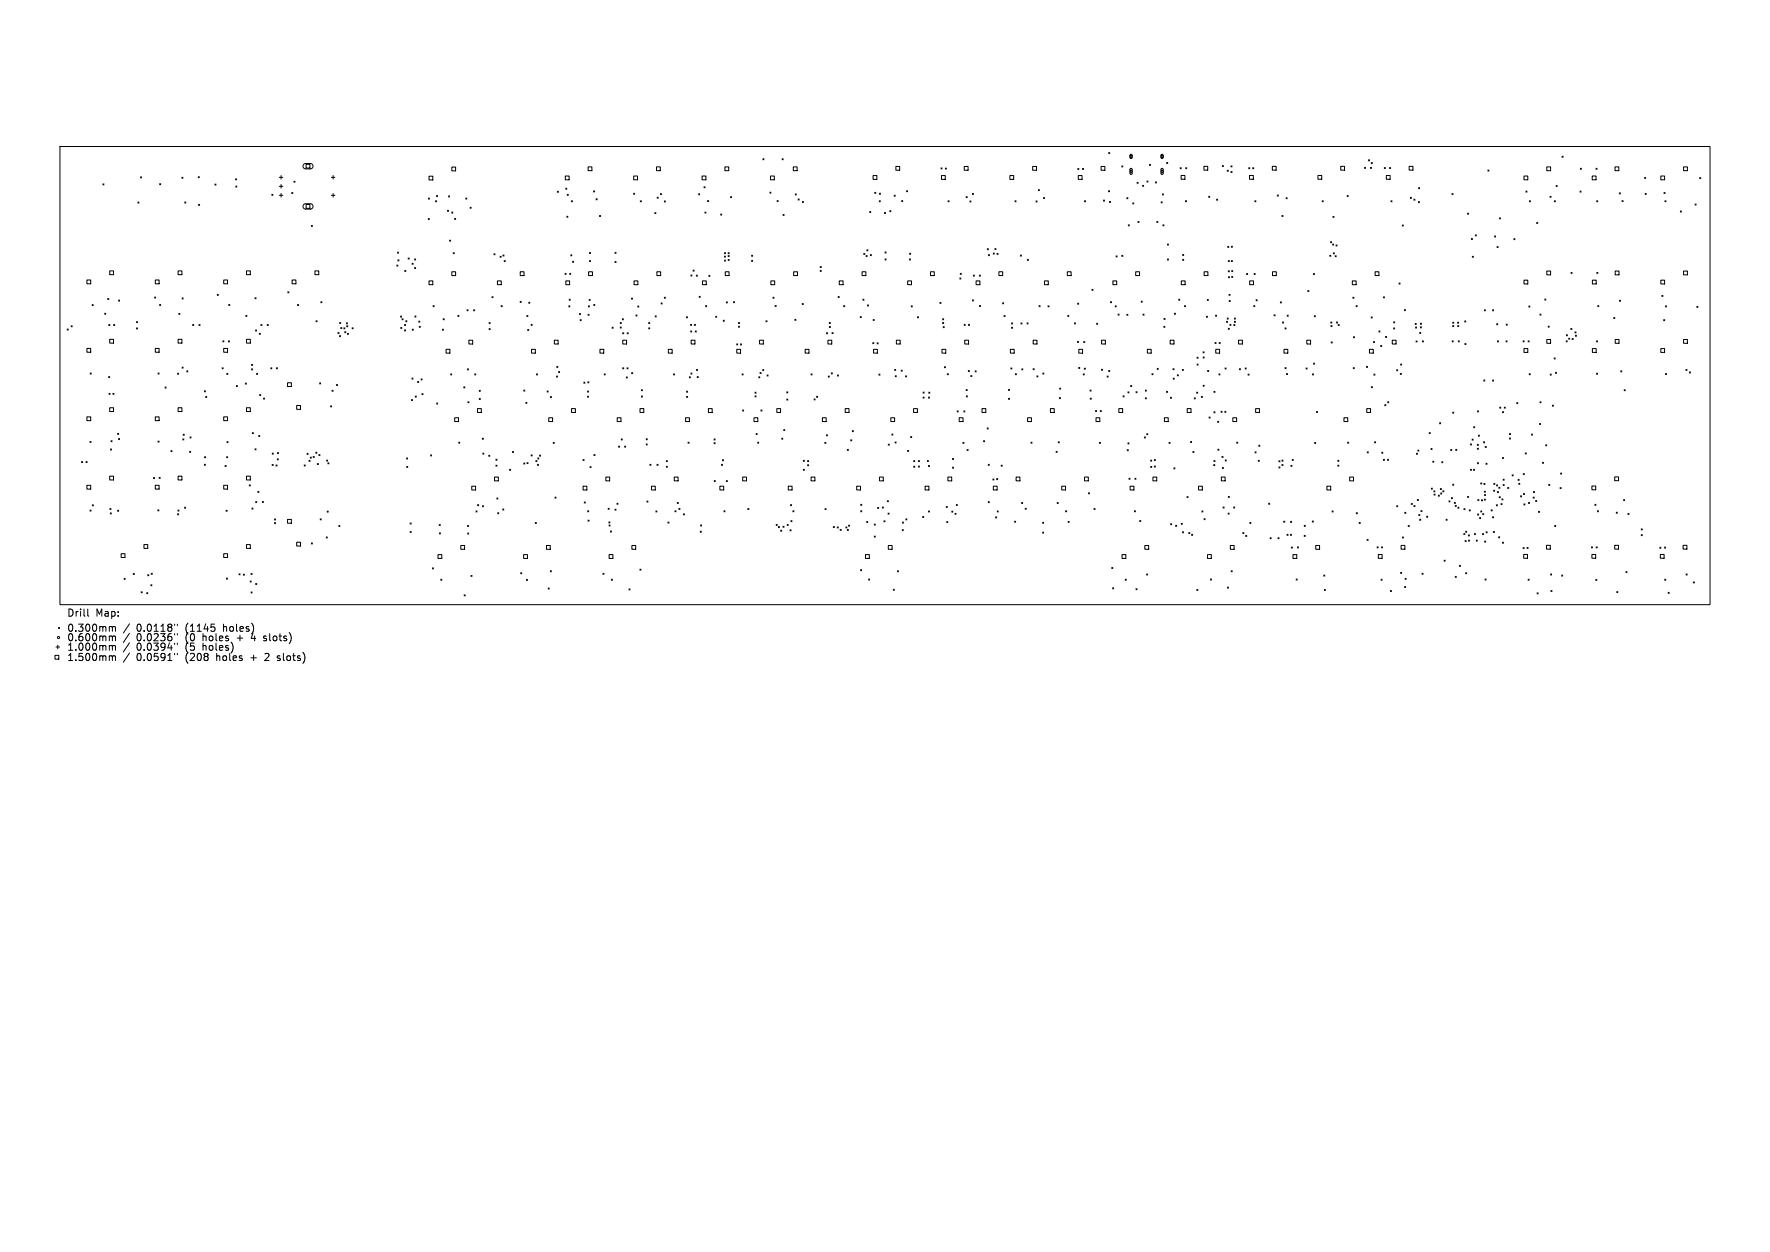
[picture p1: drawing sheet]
<svg xmlns="http://www.w3.org/2000/svg" width="297mm" height="210mm" viewBox="0 0 297 210" stroke-linecap="round" stroke-linejoin="round" font-family="sans-serif">
<defs><g id="words">
<g font-size="1.7">
<text x="11.2" y="103.6">Drill</text>
<text x="11.2" y="106.1">0.300mm</text>
<text x="11.2" y="107.7">0.600mm</text>
<text x="16" y="103.6">Map:</text>
<text x="22.9" y="106.1">0.0118&quot;</text>
<text x="22.9" y="107.7">0.0236&quot;</text>
<text x="31.2" y="106.1">(1145</text>
<text x="31.2" y="107.7">(0</text>
<text x="34.2" y="107.7">holes</text>
<text x="37.6" y="106.1">holes)</text>
<text x="40" y="107.7">+</text>
<text x="42.6" y="107.7">4</text>
<text x="44.8" y="107.7">slots)</text>
<text x="11.2" y="109.3">1.000mm</text>
<text x="11.2" y="111">1.500mm</text>
<text x="22.9" y="109.3">0.0394&quot;</text>
<text x="22.9" y="111">0.0591&quot;</text>
<text x="31.2" y="109.3">(5</text>
<text x="31.2" y="111">(208</text>
<text x="34.2" y="109.3">holes)</text>
<text x="36.5" y="111">holes</text>
<text x="42.3" y="111">+</text>
<text x="44.9" y="111">2</text>
<text x="47.1" y="111">slots)</text>
</g>
</g></defs>
<g fill="none" stroke="#000" stroke-width=".17">
<path d="M10.1 24.6h276.8v76.8h-276.8zM17.3 30.8l.1 .2M17.4 30.8l-.1 .2M23.1 33.9l.2 .2M23.3 33.9l-.2 .2M23.6 29.7l.1 .1M23.7 29.7l-.1 .1M26.8 30.8l.2 .2M27 30.8l-.2 .2M30.5 29.7l.2 .2M30.7 29.7l-.2 .2M31 33.9l.2 .2"/>
<path d="M31.2 33.9l-.2 .2M33.3 29.6l.1 .2M33.3 34.3l.2 .2M33.4 29.6l-.1 .2M33.5 34.3l-.2 .2M36.1 30.9l.1 .2M36.2 30.9l-.1 .2M39.5 30l.2 .2M39.6 31.2l.1 .2M39.7 30l-.2 .2M39.7 31.2l-.1 .2M45.6 32.6l.2 .2"/>
<path d="M45.8 32.6l-.2 .2M46.9 29.7h.6M46.9 31.3h.6M46.9 32.8h.6M47.2 29.4v.6M47.2 31v.6M47.2 32.5v.6M49 32.3l.1 .2M49.1 32.3l-.1 .2M49.3 30.4l.2 .2M49.5 30.4l-.2 .2M51 27.6l.3-.2h.9l.3 .3v.3l-.3 .3h-1l-.3-.3z"/>
<path d="M51 34.3l.3-.1h.9l.3 .2v.3l-.3 .4h-1l-.3-.4zM51.4 27.6h.6v.6h-.6zM51.4 34.3h.6v.6h-.6zM52.2 37.8l.2 .2M52.4 37.8l-.2 .2M55.6 29.7h.6M55.6 32.8h.6M55.9 29.4v.6M55.9 32.5v.6M71.9 36.7l.1 .1M71.9 33.2l.2 .2M72 29.6h.6v.6h-.6z"/>
<path d="M72 36.7l-.1 .1M72.1 33.2l-.2 .2M73.1 33.7l.2 .2M73.2 32.8l.2 .2M73.3 33.7l-.2 .2M73.4 32.8l-.2 .2M75.1 35.3l.2 .2M75.3 35.3l-.2 .2M75.3 32.9l.1 .1M75.4 32.9l-.1 .1M75.8 35.6l.2 .2M75.8 28h.7v.7h-.7z"/>
<path d="M76 35.6l-.2 .2M76.3 36.6l.2 .2M76.5 36.6l-.2 .2M78.2 33.2l.1 .2M78.3 33.2l-.1 .2M78.9 34.8l.2 .1M79.1 34.8l-.2 .1M93.5 32.1l.2 .2M93.7 32.1l-.2 .2M94.9 29.5h.6v.7h-.6zM94.9 31.6l.2 .1M95.1 31.6l-.2 .1"/>
<path d="M95.1 36.3l.2 .1M95.2 32.6l.2 .2M95.3 36.3l-.2 .1M95.4 32.6l-.2 .2M95.9 33.7l.1 .2M96 33.7l-.1 .2M98.7 28h.6v.6h-.6zM99.6 32l.2 .2M99.8 32l-.2 .2M100 33.3l.2 .2M100.2 33.3l-.2 .2M100.6 36.1l.2 .2"/>
<path d="M100.8 36.1l-.2 .2M106.3 32.4l.2 .2M106.3 29.5h.7v.7h-.7zM106.5 32.4l-.2 .2M107.4 33.7l.2 .2M107.6 33.7l-.2 .2M109.9 35.7l.2 .1M110.1 35.7l-.2 .1M110.2 28h.6v.6h-.6zM110.3 33.1l.1 .2M110.4 33.1l-.1 .2M110.8 32.5l.2 .1"/>
<path d="M111 32.5l-.2 .1M111.5 33.7l.2 .2M111.7 33.7l-.2 .2M117.2 32.5l.2 .2M117.4 32.5l-.2 .2M117.8 29.5h.7v.7h-.7zM118.1 31.3l.2 .2M118.3 35.6l.2 .2M118.3 31.3l-.2 .2M118.5 35.6l-.2 .2M118.7 33.6l.2 .2M118.9 33.6l-.2 .2"/>
<path d="M120.9 35.9l.2 .2M121.1 35.9l-.2 .2M121.6 28h.7v.6h-.7zM122.6 33l.2 .2M122.8 33l-.2 .2M128 26.6l.2 .2M128.2 26.6l-.2 .2M129.2 32.2l.2 .2M129.3 29.5h.6v.7h-.6zM129.4 32.2l-.2 .2M130.4 33.6l.2 .2M130.6 33.6l-.2 .2"/>
<path d="M131.2 26.6l.2 .2M131.4 36l.2 .1M131.4 26.6l-.2 .2M131.6 36l-.2 .1M133.1 28h.7v.6h-.7zM133.4 32.5l.2 .2M133.6 32.5l-.2 .2M133.9 33.4l.2 .2M134.1 33.4l-.2 .2M134.6 33.8l.2 .2M134.8 33.8l-.2 .2M145.9 35.5l.2 .2"/>
<path d="M146.1 35.5l-.2 .2M146.5 29.5h.6v.6h-.6zM146.8 32.3l.2 .1M147 32.3l-.2 .1M147.5 33.7l.2 .2M147.6 32.4l.1 .2M147.7 33.7l-.2 .2M147.7 32.4l-.1 .2M148.4 35.6l.2 .2M148.6 35.6l-.2 .2M149.3 35.3l.2 .2M149.5 35.3l-.2 .2"/>
<path d="M150 32.7l.2 .2M150.2 32.7l-.2 .2M150.3 27.9h.7v.7h-.7zM151.3 33.6l.2 .2M151.5 33.6l-.2 .2M152.1 32l.2 .2M152.3 32l-.2 .2M157.9 28.2l.2 .1M158 29.5h.6v.6h-.6zM158.1 28.2l-.2 .1M158.6 28.2l.2 .2M158.8 28.2l-.2 .2"/>
<path d="M159.1 33.7l.2 .2M159.3 33.7l-.2 .2M161.8 27.9h.6v.7h-.6zM162.1 33l.2 .2M162.3 33l-.2 .2M162.7 33.7l.2 .2M162.9 33.7l-.2 .2M163.2 32.4l.2 .2M163.4 32.4l-.2 .2M169.5 29.5h.6v.6h-.6zM170.3 33.7l.2 .2M170.5 33.7l-.2 .2"/>
<path d="M173.3 27.9h.6v.7h-.6zM173.8 33.7l.2 .2M174 33.7l-.2 .2M174.2 31.8l.2 .2M174.4 31.8l-.2 .2M175.1 33.1l.2 .2M175.3 33.1l-.2 .2M180.9 28.3l.1 .1M180.9 29.5h.7v.6h-.7zM181 28.3l-.1 .1M181.6 28.3l.2 .1M181.8 28.3l-.2 .1"/>
<path d="M182 33.7l.1 .2M182.1 33.7l-.1 .2M184.8 27.9h.6v.7h-.6zM185.2 33.6l.1 .1M185.3 33.6l-.1 .1M186 32l.2 .2M186 25.6l.2 .2M186.2 33.8l.1 .2M186.2 32l-.2 .2M186.2 25.6l-.2 .2M186.3 33.8l-.1 .2M188.2 27.8l.2 .2"/>
<path d="M188.4 27.8l-.2 .2M189.1 33.2l.2 .1M189.3 33.2l-.2 .1M189.3 37.7l.2 .2M189.5 37.7l-.2 .2M189.7 25.9h.1l.2 .1v.5l-.2 .1-.2-.1zM189.7 28.3l.2-.1 .1 .2v.7l-.2 .2-.2-.2zM190.1 34l.2 .2M190.3 34l-.2 .2M190.8 30.6l.2 .2M190.9 37.1l.2 .2M191 30.6l-.2 .2"/>
<path d="M191.1 37.1l-.2 .2M191.7 31.1l.2 .2M191.9 31.1l-.2 .2M192.5 30.4l.1 .1M192.6 30.4l-.1 .1M192.9 27.6l.2 .1M193.1 27.6l-.2 .1M193.9 30.5l.1 .2M194 30.5l-.1 .2M194.1 37.1l.2 .2M194.3 37.1l-.2 .2M194.8 33.9l.2 .1"/>
<path d="M194.9 25.9h.1l.2 .1v.4l-.2 .2-.2-.1zM194.9 28.3l.2-.1 .1 .2v.7l-.2 .2-.2-.2zM195 33.9l-.2 .1M195 32.5l.2 .2M195.1 37.7l.2 .2M195.2 32.5l-.2 .2M195.3 37.7l-.2 .2M195.8 27.3l.1 .1M195.9 27.3l-.1 .1M198 28.1l.2 .2M198.2 29.4h.6v.7h-.6zM198.2 28.1l-.2 .2"/>
<path d="M198.9 33.7l.2 .1M199 28.1l.1 .2M199.1 33.7l-.2 .1M199.1 28.1l-.1 .2M202 27.9h.7v.6h-.7zM202.8 32.9l.2 .2M203 32.9l-.2 .2M204.1 33.4l.2 .2M204.3 33.4l-.2 .2M205.1 27.8l.2 .1M205.3 27.8l-.2 .1M205.9 28.6l.2 .1"/>
<path d="M206.1 28.6l-.2 .1M206.6 27.8l.1 .2M206.6 28.8l.1 .1M206.7 27.8l-.1 .2M206.7 28.8l-.1 .1M209.5 28.1l.2 .2M209.7 29.4h.6v.7h-.6zM209.7 28.1l-.2 .2M210.2 28.1l.2 .2M210.4 28.1l-.2 .2M210.6 33.7l.1 .2M210.7 33.7l-.1 .2"/>
<path d="M213.5 27.9h.6v.6h-.6zM214.3 32.7l.2 .2M214.5 32.7l-.2 .2M215.1 36.1l.2 .2M215.3 36.1l-.2 .2M215.8 33.2l.2 .1M216 33.2l-.2 .1M221.1 29.4h.7v.7h-.7zM221.9 33.7l.1 .2M222 33.7l-.1 .2M223.7 36.3l.1 .2M223.8 36.3l-.1 .2"/>
<path d="M225 27.9h.6v.6h-.6zM226 32.8l.2 .2M226.2 32.8l-.2 .2M229 28.1l.1 .2M229.1 28.1l-.1 .2M229.6 26.8l.2 .2M229.8 26.8l-.2 .2M230 28.1l.1 .2M230.1 27.3l.2 .1M230.1 28.1l-.1 .2M230.3 27.3l-.2 .1M232.3 28.1l.2 .2"/>
<path d="M232.5 28.1l-.2 .2M232.6 29.4h.7v.7h-.7zM233.2 28.1l.1 .2M233.3 28.1l-.1 .2M233.4 33.7l.2 .2M233.6 33.7l-.2 .2M235.3 37.7l.2 .2M235.5 37.7l-.2 .2M236.4 27.9h.7v.6h-.7zM236.6 33.1l.2 .2M236.8 33.1l-.2 .2M237.3 33.4l.1 .2"/>
<path d="M237.4 33.4l-.1 .2M238 33.8l.2 .2M238 31.5l.2 .2M238.2 33.8l-.2 .2M238.2 31.5l-.2 .2M243.6 32.5l.2 .1M243.8 32.5l-.2 .1M246.3 35.8l.1 .1M246.4 35.8l-.1 .1M247.6 39.4l.1 .2M247.7 39.4l-.1 .2M249.7 28.5l.1 .2"/>
<path d="M249.8 28.5l-.1 .2M250.8 39.6l.2 .2M251 39.6l-.2 .2M251.6 36.5l.2 .2M251.8 36.5l-.2 .2M255.7 29.5h.7v.7h-.7zM256 32l.2 .2M256.2 32l-.2 .2M256.6 33.7l.2 .2M256.8 33.7l-.2 .2M257.9 37.3l.1 .2M258 37.3l-.1 .2"/>
<path d="M259.5 28h.7v.6h-.7zM260.1 32.9l.2 .2M260.3 32.9l-.2 .2M260.8 33.7l.2 .2M261 33.7l-.2 .2M261.1 31.1l.2 .2M261.3 31.1l-.2 .2M262.1 26.2l.2 .2M262.3 26.2l-.2 .2M265.1 32l.2 .2M265.2 28.2l.2 .2M265.3 32l-.2 .2"/>
<path d="M265.4 28.2l-.2 .2M267.2 29.5h.6v.7h-.6zM267.8 28.2l.2 .2M267.9 33.7l.2 .2M268 28.2l-.2 .2M268.1 33.7l-.2 .2M271 28h.6v.6h-.6zM271.7 32.3l.2 .2M271.9 32.3l-.2 .2M272.2 33.6l.1 .2M272.3 33.6l-.1 .2M276 29.8l.1 .1"/>
<path d="M276.1 32.4l.1 .2M276.1 29.8l-.1 .1M276.2 32.4l-.1 .2M278.7 29.5h.6v.7h-.6zM279.2 32.3l.2 .2M279.4 33.7l.1 .2M279.4 32.3l-.2 .2M279.5 33.7l-.1 .2M282 35.4l.1 .2M282.1 35.4l-.1 .2M282.5 28h.6v.6h-.6zM284.4 34.2l.2 .2"/>
<path d="M284.6 34.2l-.2 .2M285.2 29.8l.2 .2M285.4 29.8l-.2 .2M11.3 55.2l.2 .2M11.5 55.2l-.2 .2M11.9 54.6l.2 .2M12.1 54.6l-.2 .2M14.6 47h.6v.6h-.6zM14.6 58.4h.6v.7h-.6zM15.5 51.1l.1 .2M15.6 51.1l-.1 .2M17.6 52.5l.1 .2"/>
<path d="M17.7 52.5l-.1 .2M18.1 50.1l.2 .1M18.3 50.1l-.2 .1M18.3 54.4l.1 .2M18.4 45.4h.6v.7h-.6zM18.4 56.9h.6v.7h-.6zM18.4 54.4l-.1 .2M19.1 54.4l.2 .2M19.3 54.4l-.2 .2M19.9 50.3l.2 .2M20.1 50.3l-.2 .2M22.9 53.9l.2 .2"/>
<path d="M22.9 55l.2 .2M23.1 53.9l-.2 .2M23.1 55l-.2 .2M25.9 49.8l.2 .2M26.1 47h.6v.6h-.6zM26.1 58.4h.6v.7h-.6zM26.1 49.8l-.2 .2M26.8 51.1l.2 .1M27 51.1l-.2 .1M29.9 45.4h.6v.7h-.6zM29.9 56.9h.6v.7h-.6zM30 52.6l.2 .1"/>
<path d="M30.2 52.6l-.2 .1M30.6 50l.1 .2M30.7 50l-.1 .2M32.3 54.4l.2 .2M32.5 54.4l-.2 .2M33.4 54.4l.2 .2M33.6 54.4l-.2 .2M36.5 49.4l.1 .2M36.6 49.4l-.1 .2M37.4 57.2l.2 .2M37.5 47h.7v.6h-.7zM37.5 58.4h.7v.7h-.7z"/>
<path d="M37.6 57.2l-.2 .2M38.3 57.2l.2 .2M38.4 51.1l.2 .1M38.5 57.2l-.2 .2M38.6 51.1l-.2 .1M41.2 52.9l.2 .2M41.4 45.4h.6v.7h-.6zM41.4 56.9h.6v.7h-.6zM41.4 52.9l-.2 .2M42.8 49.9l.2 .2M42.9 55.4l.2 .1M43 49.9l-.2 .2"/>
<path d="M43.1 55.4l-.2 .1M43.5 55.9l.2 .2M43.7 55.9l-.2 .2M43.8 54.4l.2 .2M44 54.4l-.2 .2M44.8 54.4l.2 .2M45 54.4l-.2 .2M48.3 48.9l.2 .2M48.5 48.9l-.2 .2M49 47h.7v.6h-.7zM49.9 51.1l.2 .2M50.1 51.1l-.2 .2"/>
<path d="M52.8 45.4h.7v.7h-.7zM53 53.8l.2 .2M53.2 53.8l-.2 .2M53.8 50.6l.2 .2M54 50.6l-.2 .2M56.7 55.8l.2 .2M56.9 55.8l-.2 .2M57 56.3l.2 .2M57 54.1l.2 .2M57.2 56.3l-.2 .2M57.2 54.1l-.2 .2M57.2 54.9l.2 .2"/>
<path d="M57.4 54.9l-.2 .2M57.7 55l.2 .2M57.8 55.6l.2 .2M57.9 55l-.2 .2M58 55.6l-.2 .2M58.1 54.2l.2 .1M58.2 54.6l.2 .2M58.3 55.9l.2 .2M58.3 54.2l-.2 .1M58.4 54.6l-.2 .2M58.5 55.9l-.2 .2M59.1 55l.2 .2"/>
<path d="M59.3 55l-.2 .2M66.6 44.5l.2 .1M66.7 42.3l.2 .2M66.8 44.5l-.2 .1M66.8 43.6l.1 .2M66.9 42.3l-.2 .2M66.9 43.6l-.1 .2M67.2 53l.2 .2M67.2 54.9l.2 .2M67.4 53l-.2 .2M67.4 54.9l-.2 .2M67.5 53.5l.1 .1"/>
<path d="M67.6 53.5l-.1 .1M67.9 54.4l.2 .2M67.9 55.3l.2 .2M67.9 45.4l.2 .1M68.1 54.4l-.2 .2M68.1 55.3l-.2 .2M68.1 53.8l.2 .2M68.1 45.4l-.2 .1M68.3 53.8l-.2 .2M68.5 43.3l.2 .2M68.7 43.3l-.2 .2M69.1 44.2l.2 .1"/>
<path d="M69.2 55.2l.2 .2M69.3 44.2l-.2 .1M69.4 55.2l-.2 .2M69.6 43.4l.1 .2M69.6 44.9l.1 .2M69.6 53l.2 .2M69.7 43.4l-.1 .2M69.7 44.9l-.1 .2M69.8 53l-.2 .2M70.3 53.9l.1 .1M70.3 54.7l.2 .2M70.4 53.9l-.1 .1"/>
<path d="M70.5 54.7l-.2 .2M72 47.1h.6v.7h-.6zM72.7 51.3l.2 .1M72.9 51.3l-.2 .1M74.2 55.2l.2 .2M74.4 53.5l.1 .1M74.4 55.2l-.2 .2M74.5 53.5l-.1 .1M74.9 58.6h.6v.6h-.6zM75.4 40.3l.2 .2M75.6 40.3l-.2 .2M75.8 45.6h.7v.6h-.7z"/>
<path d="M76 42.4l.2 .2M76.2 42.4l-.2 .2M76.8 52.9l.2 .2M77 52.9l-.2 .2M78.4 52l.1 .1M78.5 52l-.1 .1M78.7 57.1h.6v.6h-.6zM79.5 52l.2 .1M79.7 52l-.2 .1M82.1 54.1l.1 .2M82.1 55.1l.1 .2M82.2 54.1l-.1 .2"/>
<path d="M82.2 55.1l-.1 .2M82.6 49.8l.1 .1M82.7 49.8l-.1 .1M82.9 42.6l.2 .1M83.1 42.6l-.2 .1M83.5 47.1h.6v.7h-.6zM83.9 43l.2 .2M84.1 51.3l.2 .1M84.1 43l-.2 .2M84.3 51.3l-.2 .1M84.4 42.8l.2 .2M84.6 42.8l-.2 .2"/>
<path d="M84.6 43.7l.2 .2M84.8 43.7l-.2 .2M87.3 50.5l.2 .2M87.3 45.6h.6v.6h-.6zM87.5 50.5l-.2 .2M88.4 52.9l.2 .2M88.5 55.3l.2 .2M88.6 52.9l-.2 .2M88.7 55.3l-.2 .2M88.7 50.7l.2 .2M88.9 50.7l-.2 .2M89.1 54.4l.2 .2"/>
<path d="M89.2 58.6h.6v.6h-.6zM89.3 54.4l-.2 .2M93 57.1h.7v.6h-.7zM94.8 45.8l.2 .2M94.9 47.1h.7v.7h-.7zM95 45.8l-.2 .2M95.4 51.3l.2 .2M95.5 50.2l.2 .2M95.6 45.8l.2 .2M95.6 51.3l-.2 .2M95.7 50.2l-.2 .2M95.8 45.8l-.2 .2"/>
<path d="M95.8 42.7l.2 .2M96 42.7l-.2 .2M96.1 43.8l.2 .2M96.3 43.8l-.2 .2M97.2 52.6l.2 .2M97.3 53.6l.2 .2M97.4 52.6l-.2 .2M97.5 53.6l-.2 .2M98.7 52.7l.1 .2M98.7 51.3l.2 .2M98.8 45.6h.6v.6h-.6zM98.8 52.7l-.1 .2"/>
<path d="M98.8 50.2l.2 .2M98.9 51.3l-.2 .2M98.9 42.4l.2 .1M98.9 43.7l.2 .2M99 50.2l-.2 .2M99.1 42.4l-.2 .1M99.1 43.7l-.2 .2M99.6 51.1l.2 .1M99.8 51.1l-.2 .1M100.7 58.6h.6v.6h-.6zM102.7 54.9l.2 .2M102.9 54.9l-.2 .2"/>
<path d="M103.2 42.3l.2 .2M103.2 43.9l.2 .1M103.4 42.3l-.2 .2M103.4 43.9l-.2 .1M104.1 54.1l.1 .2M104.1 54.9l.1 .1M104.2 54.1l-.1 .2M104.2 54.9l-.1 .1M104.4 53.5l.2 .1M104.5 55.8l.2 .2M104.5 57.1h.6v.6h-.6zM104.6 53.5l-.2 .1"/>
<path d="M104.7 55.8l-.2 .2M105.2 55.8l.2 .2M105.4 55.8l-.2 .2M106 50l.1 .2M106.1 50l-.1 .2M106.4 47.1h.6v.7h-.6zM106.7 52.8l.2 .2M106.9 52.8l-.2 .2M107 51.3l.2 .2M107.2 51.3l-.2 .2M108.9 55l.1 .2M108.9 54.1l.1 .2"/>
<path d="M109 54.1l-.1 .2M109 55l-.1 .2M109.9 53l.2 .2M110.1 53l-.2 .2M110.2 45.6h.7v.6h-.7zM110.9 50.8l.2 .2M111.1 50.8l-.2 .2M111.5 49.9l.2 .1M111.7 49.9l-.2 .1M112.1 58.6h.7v.6h-.7zM115.2 53.1l.2 .2M115.4 53.1l-.2 .2"/>
<path d="M115.9 54.4l.2 .2M115.9 55.5l.2 .2M115.9 46.1l.2 .2M116 57.1h.6v.6h-.6zM116.1 54.4l-.2 .2M116.1 55.5l-.2 .2M116.1 46.1l-.2 .2M116.3 45.3l.2 .2M116.5 45.3l-.2 .2M116.5 54.4l.2 .2M116.7 55.5l.1 .2M116.7 54.4l-.2 .2"/>
<path d="M116.8 55.5l-.1 .2M116.8 46.1l.2 .2M117 46.1l-.2 .2M117.3 49.7l.2 .2M117.5 49.7l-.2 .2M117.9 47.1h.6v.7h-.6zM118.4 51.3l.2 .1M118.6 51.3l-.2 .1M118.9 46.2l.2 .2M119.1 46.2l-.2 .2M120.1 53l.2 .2M120.3 53l-.2 .2"/>
<path d="M121.4 53.7l.1 .2M121.5 53.7l-.1 .2M121.6 42.4l.1 .2M121.6 43l.1 .1M121.6 43.6l.1 .2M121.7 45.6h.6v.6h-.6zM121.7 43.6l-.1 .2M121.7 42.4l-.1 .2M121.7 43l-.1 .1M121.9 50.6l.1 .2M122 50.6l-.1 .2M122.2 42.4l.2 .2"/>
<path d="M122.2 42.9l.2 .1M122.2 43.5l.2 .2M122.4 42.9l-.2 .1M122.4 42.4l-.2 .2M122.4 43.5l-.2 .2M123.1 50.6l.2 .2M123.3 50.6l-.2 .2M123.6 57.7l.2 .2M123.6 58.6h.7v.6h-.7zM123.8 57.7l-.2 .2M123.9 54.1l.2 .2M123.9 54.7l.2 .2"/>
<path d="M124.1 54.7l-.2 .2M124.1 54.1l-.2 .2M124.2 57.7l.2 .2M124.4 57.7l-.2 .2M126.1 42.8l.2 .2M126.1 43.7l.2 .1M126.3 42.8l-.2 .2M126.3 43.7l-.2 .1M127.5 57.1h.6v.6h-.6zM128.5 53.8l.2 .2M128.7 53.8l-.2 .2M129.3 47.1h.7v.7h-.7z"/>
<path d="M129.7 49.9l.2 .1M129.9 49.9l-.2 .1M130.1 51.2l.1 .2M130.2 51.2l-.1 .2M133.2 45.6h.6v.6h-.6zM133.4 53.6l.2 .1M133.6 53.6l-.2 .1M134.6 50.9l.2 .2M134.8 50.9l-.2 .2M135.1 58.6h.6v.6h-.6zM137.6 44.7l.2 .2M137.6 45.4l.2 .1"/>
<path d="M137.8 44.7l-.2 .2M137.8 45.4l-.2 .1M138.7 55.8l.2 .2M138.9 55.8l-.2 .2M138.9 57.1h.7v.6h-.7zM139.1 54.1l.2 .2M139.2 54.8l.1 .1M139.3 54.1l-.2 .2M139.3 54.8l-.1 .1M139.6 55.8l.2 .2M139.8 55.8l-.2 .2M140.6 49.7l.2 .2"/>
<path d="M140.8 49.7l-.2 .2M140.8 47.1h.7v.7h-.7zM141.6 51.3l.1 .1M141.7 51.3l-.1 .1M144.3 53.1l.2 .2M144.5 53.1l-.2 .2M144.7 45.6h.6v.6h-.6zM144.8 50.2l.2 .2M144.9 42.5l.2 .2M145 50.2l-.2 .2M145.1 42.5l-.2 .2M145.3 42.9l.2 .1"/>
<path d="M145.5 41.9l.1 .2M145.5 42.9l-.2 .1M145.5 51.1l.2 .2M145.6 41.9l-.1 .2M145.7 51.1l-.2 .2M146 42.7l.2 .2M146.2 42.7l-.2 .2M146.4 57.5l.2 .2M146.5 53.6l.2 .2M146.6 58.6h.6v.6h-.6zM146.6 57.5l-.2 .2M146.7 53.6l-.2 .2"/>
<path d="M147.2 57.5l.2 .2M147.4 57.5l-.2 .2M148.5 42.3l.2 .1M148.5 43.4l.2 .2M148.7 42.3l-.2 .1M148.7 43.4l-.2 .2M150.4 57.1h.6v.6h-.6zM152.3 47.1h.6v.7h-.6zM152.6 43.4l.2 .2M152.6 42.5l.2 .2M152.8 43.4l-.2 .2M152.8 42.5l-.2 .2"/>
<path d="M152.9 51.3l.2 .2M153.1 51.3l-.2 .2M154 53.1l.1 .2M154.1 53.1l-.1 .2M156.1 45.6h.7v.6h-.7zM157.7 50.7l.2 .2M157.9 50.7l-.2 .2M158.1 58.6h.6v.6h-.6zM158.2 53.5l.1 .1M158.2 54.1l.1 .2M158.3 54.8l.1 .2M158.3 53.5l-.1 .1"/>
<path d="M158.3 54.1l-.1 .2M158.4 54.8l-.1 .2M161.1 46.6l.1 .2M161.1 45.8l.2 .2M161.2 46.6l-.1 .2M161.3 45.8l-.2 .2M161.8 54.4l.2 .2M161.9 57.1h.6v.6h-.6zM162 54.4l-.2 .2M162.5 54.4l.2 .2M162.7 54.4l-.2 .2M163.2 50.3l.2 .2"/>
<path d="M163.3 46.1l.2 .2M163.4 50.3l-.2 .2M163.5 46.1l-.2 .2M163.8 47.1h.6v.7h-.6zM164.3 46.1l.2 .2M164.3 51.2l.2 .2M164.5 46.1l-.2 .2M164.5 51.2l-.2 .2M165.7 41.7l.1 .2M165.8 41.7l-.1 .2M165.9 42.7l.1 .2M166 42.7l-.1 .2"/>
<path d="M166.7 42.4l.1 .2M166.8 42.4l-.1 .2M166.9 41.7l.2 .2M167.1 41.7l-.2 .2M167.3 42.5l.2 .2M167.5 42.5l-.2 .2M167.6 45.6h.6v.6h-.6zM168.2 50.8l.2 .2M168.4 50.8l-.2 .2M168.5 52.9l.2 .2M168.7 52.9l-.2 .2M169.5 58.6h.7v.6h-.7z"/>
<path d="M169.7 54.2l.2 .1M169.7 54.9l.2 .2M169.9 54.9l-.2 .2M169.9 54.2l-.2 .1M171.2 42.8l.2 .2M171.3 54.2l.2 .1M171.4 42.8l-.2 .2M171.5 54.2l-.2 .1M172.3 54.2l.2 .1M172.4 43.5l.2 .2M172.5 54.2l-.2 .1M172.6 43.5l-.2 .2"/>
<path d="M173.4 57.1h.6v.6h-.6zM174.3 51.3l.2 .1M174.5 51.3l-.2 .1M175.3 47.1h.6v.7h-.6zM175.9 51.3l.1 .2M176 51.3l-.1 .2M179.1 45.6h.6v.6h-.6zM179.2 52.9l.1 .2M179.3 52.9l-.1 .2M180.3 54.2l.2 .1M180.5 54.2l-.2 .1M180.8 57.3l.2 .1"/>
<path d="M180.8 50.8l.2 .2M181 57.3l-.2 .1M181 50.8l-.2 .2M181 58.6h.7v.6h-.7zM181.8 57.3l.2 .2M182 57.3l-.2 .2M183.2 48.5l.2 .2M183.4 48.5l-.2 .2M184 54.2l.2 .2M184.2 54.2l-.2 .2M184.8 57.1h.7v.6h-.7zM186.3 50.6l.2 .2"/>
<path d="M186.5 50.6l-.2 .2M186.7 47.1h.7v.7h-.7zM187.1 51.3l.2 .2M187.3 42.9l.2 .2M187.3 51.3l-.2 .2M187.5 42.9l-.2 .2M187.6 52.7l.2 .2M187.8 52.7l-.2 .2M188.2 42.8l.2 .2M188.4 42.8l-.2 .2M189.1 52.7l.2 .2M189.3 52.7l-.2 .2"/>
<path d="M190.6 45.6h.6v.6h-.6zM191.5 50.5l.2 .2M191.7 50.5l-.2 .2M191.8 52.7l.2 .2M192 52.7l-.2 .2M192.5 58.6h.7v.6h-.7zM195.3 54.7l.2 .2M195.3 53.4l.2 .2M195.5 54.7l-.2 .2M195.5 53.4l-.2 .2M195.9 40.9l.2 .2M195.9 43.4l.2 .2"/>
<path d="M196.1 40.9l-.2 .2M196.1 43.4l-.2 .2M196.4 57.1h.6v.6h-.6zM197.1 52.5l.1 .2M197.2 52.5l-.1 .2M197.8 50.2l.2 .2M198 50.2l-.2 .2M198.2 47.1h.7v.7h-.7zM198.4 42.7l.2 .2M198.4 43.5l.2 .2M198.6 42.7l-.2 .2M198.6 43.5l-.2 .2"/>
<path d="M198.7 51.3l.2 .1M198.9 51.3l-.2 .1M200.9 59.9l.1 .2M201 59.9l-.1 .2M201.9 59l.1 .2M201.9 59.9l.2 .2M202 45.6h.7v.6h-.7zM202 59l-.1 .2M202.1 59.9l-.2 .2M202.4 53l.2 .2M202.6 50.2l.2 .2M202.6 53l-.2 .2"/>
<path d="M202.8 50.2l-.2 .2M203.9 57.4l.2 .2M204 52.9l.1 .1M204 58.6h.6v.6h-.6zM204.1 57.4l-.2 .2M204.1 52.9l-.1 .1M204.6 57.4l.1 .2M204.7 57.4l-.1 .2M205.8 53.9l.2 .2M205.9 53.3l.2 .2M206 53.9l-.2 .2M206 41.3l.2 .2"/>
<path d="M206.1 53.3l-.2 .2M206.1 43.7l.2 .2M206.1 45.4l.2 .2M206.1 55.1l.2 .1M206.1 46.4l.2 .2M206.2 41.3l-.2 .2M206.2 49.4l.2 .2M206.3 50.4l.1 .2M206.3 43.7l-.2 .2M206.3 45.4l-.2 .2M206.3 55.1l-.2 .1M206.3 46.4l-.2 .2"/>
<path d="M206.4 54.4l.2 .2M206.4 49.4l-.2 .2M206.4 50.4l-.1 .2M206.6 54.4l-.2 .2M206.6 41.3l.2 .2M206.6 43.7l.2 .2M206.7 46.4l.2 .1M206.7 45.4l.2 .2M206.8 41.3l-.2 .2M206.8 43.7l-.2 .2M206.9 45.4l-.2 .2M206.9 46.4l-.2 .1"/>
<path d="M207 54.4l.2 .2M207.1 53.3l.2 .2M207.1 53.9l.2 .2M207.2 54.4l-.2 .2M207.3 53.3l-.2 .2M207.3 53.9l-.2 .2M207.8 57.1h.7v.6h-.7zM209.2 45.9l.2 .2M209.4 45.9l-.2 .2M209.7 47.1h.6v.7h-.6zM210.4 51.3l.2 .1M210.4 45.9l.2 .2"/>
<path d="M210.6 51.3l-.2 .1M210.6 45.9l-.2 .2M210.8 50.3l.2 .2M211 50.3l-.2 .2M213.5 45.6h.7v.6h-.7zM213.8 52.8l.2 .2M214 52.8l-.2 .2M214.8 50.6l.2 .2M215 50.6l-.2 .2M215.2 54l.2 .2M215.4 54l-.2 .2M215.5 58.6h.6v.6h-.6z"/>
<path d="M215.6 55l.2 .2M215.8 55l-.2 .2M216 52.9l.2 .1M216.2 52.9l-.2 .1M219.3 57.1h.6v.6h-.6zM219.4 48.7l.2 .2M219.6 48.7l-.2 .2M220.4 45.9l.2 .2M220.5 53l.2 .1M220.6 45.9l-.2 .2M220.7 53l-.2 .1M223.1 42.8l.2 .2"/>
<path d="M223.3 40.5l.2 .2M223.3 54l.2 .2M223.3 42.8l-.2 .2M223.3 54.6l.2 .2M223.4 57.4l.1 .1M223.5 40.5l-.2 .2M223.5 54l-.2 .2M223.5 54.6l-.2 .2M223.5 57.4l-.1 .1M223.6 40.9l.2 .2M223.7 42.4l.2 .2M223.8 40.9l-.2 .2"/>
<path d="M223.9 42.4l-.2 .2M224 42.9l.2 .2M224.2 41.1l.2 .2M224.2 42.9l-.2 .2M224.3 54l.1 .2M224.4 41.1l-.2 .2M224.4 54l-.1 .2M224.5 54.4l.2 .2M224.7 54.4l-.2 .2M226.9 47.1h.7v.7h-.7zM227 49.9l.2 .1M227.1 56.5l.2 .2"/>
<path d="M227.2 49.9l-.2 .1M227.3 56.5l-.2 .2M227.6 51.3l.1 .1M227.7 51.3l-.1 .1M229.8 58.6h.6v.6h-.6zM230.1 53.2l.2 .1M230.3 53.2l-.2 .1M230.5 57.3l.2 .2M230.7 57.3l-.2 .2M230.7 45.6h.7v.6h-.7zM231.4 55.5l.2 .2M231.6 55.5l-.2 .2"/>
<path d="M231.7 58l.2 .1M231.9 58l-.2 .1M232.1 49.8l.2 .2M232.3 49.8l-.2 .2M232.5 56.4l.2 .2M232.7 56.4l-.2 .2M233.6 57.1h.7v.6h-.7zM233.8 54l.2 .2M233.8 55l.2 .2M234 54l-.2 .2M234 55l-.2 .2M234.8 47.5l.1 .2"/>
<path d="M234.9 47.5l-.1 .2M235.7 51.9l.1 .2M235.8 51.9l-.1 .2M237.5 54.3l.1 .1M237.5 54.9l.2 .1M237.6 57.2l.2 .2M237.6 54.3l-.1 .1M237.7 54.9l-.2 .1M237.8 57.2l-.2 .2M238.2 55.8l.2 .1M238.3 54.2l.2 .2M238.3 54.8l.2 .2"/>
<path d="M238.4 55.8l-.2 .1M238.5 54.2l-.2 .2M238.5 54.8l-.2 .2M238.7 57.2l.1 .2M238.8 57.2l-.1 .2M243.7 57.2l.1 .2M243.8 54.6l.1 .2M243.8 54l.1 .2M243.8 57.2l-.1 .2M243.9 54.6l-.1 .2M243.9 54l-.1 .2M244.6 54l.2 .2"/>
<path d="M244.6 54.6l.2 .2M244.7 57.2l.2 .2M244.8 54l-.2 .2M244.8 54.6l-.2 .2M244.9 57.2l-.2 .2M245.8 53.8l.2 .2M245.8 57.6l.2 .2M246 53.8l-.2 .2M246 57.6l-.2 .2M246.9 40l.2 .2M247 43l.2 .2M247.1 40l-.2 .2"/>
<path d="M247.2 43l-.2 .2M249.1 52l.1 .1M249.2 52l-.1 .1M250.4 52l.2 .1M250.6 52l-.2 .1M251.1 54.3l.2 .2M251.2 41.4l.2 .1M251.3 57.2l.1 .2M251.3 54.3l-.2 .2M251.4 41.4l-.2 .1M251.4 57.2l-.1 .2M252.7 57.2l.2 .2"/>
<path d="M252.7 54.4l.2 .2M252.9 57.2l-.2 .2M252.9 54.4l-.2 .2M254 40l.2 .2M254.2 40l-.2 .2M255.6 57.2l.2 .2M255.7 47h.7v.6h-.7zM255.7 58.5h.7v.6h-.7zM255.8 57.2l-.2 .2M256.4 57.2l.2 .2M256.5 51.3l.2 .2M256.6 57.2l-.2 .2"/>
<path d="M256.7 51.3l-.2 .2M258.4 52.7l.2 .2M258.6 52.7l-.2 .2M259.2 50.2l.2 .1M259.4 50.2l-.2 .1M259.5 45.5h.7v.6h-.7zM259.5 56.9h.7v.7h-.7zM259.8 54.7l.2 .2M260 54.7l-.2 .2M262.8 57.2l.2 .2M262.8 56.1l.2 .2M263 57.2l-.2 .2"/>
<path d="M263 56.1l-.2 .2M263.2 56.7l.2 .2M263.4 56.7l-.2 .2M263.6 55.1l.2 .2M263.6 45.7l.2 .2M263.8 55.1l-.2 .2M263.8 45.7l-.2 .2M263.8 56.8l.2 .2M264 56.8l-.2 .2M264.3 55.7l.2 .1M264.4 56.2l.1 .2M264.5 55.7l-.2 .1"/>
<path d="M264.5 56.2l-.1 .2M267.2 47h.6v.6h-.6zM267.2 58.5h.6v.6h-.6zM267.9 57.2l.2 .2M267.9 45.7l.2 .2M268.1 57.2l-.2 .2M268.1 51.3l.2 .1M268.1 45.7l-.2 .2M268.3 51.3l-.2 .1M270.8 53.3l.2 .1M271 53.3l-.2 .1M271 45.5h.7v.6h-.7z"/>
<path d="M271 56.9h.7v.7h-.7zM271.7 50.4l.2 .1M271.9 50.4l-.2 .1M278.7 47h.6v.6h-.6zM278.7 58.5h.6v.6h-.6zM278.9 49.6l.1 .1M279 49.6l-.1 .1M279.2 53.6l.1 .2M279.3 53.6l-.1 .2M279.5 51.3l.1 .2M279.6 51.3l-.1 .2M282.5 45.5h.6v.6h-.6z"/>
<path d="M282.5 56.9h.6v.7h-.6zM284.7 51.4l.2 .2M284.9 51.4l-.2 .2M13.7 77.4l.2 .2M13.9 77.4l-.2 .2M14.4 77.4l.2 .2M14.6 69.9h.6v.7h-.6zM14.6 77.4l-.2 .2M15.1 74l.2 .2M15.1 62.6l.2 .1M15.3 74l-.2 .2M15.3 62.6l-.2 .1"/>
<path d="M18.2 63.2l.2 .1M18.3 66l.2 .2M18.4 68.4h.6v.6h-.6zM18.4 79.9h.6v.6h-.6zM18.4 63.2l-.2 .1M18.5 66l-.2 .2M18.5 75.3l.2 .2M18.6 73.9l.2 .2M18.7 75.3l-.2 .2M18.8 73.9l-.2 .2M18.9 66l.2 .2M19.1 66l-.2 .2"/>
<path d="M19.7 72.7l.2 .2M19.9 73.6l.2 .1M19.9 72.7l-.2 .2M20.1 73.6l-.2 .1M26.1 69.9h.6v.7h-.6zM26.5 62.6l.2 .1M26.5 74l.2 .2M26.7 62.6l-.2 .1M26.7 74l-.2 .2M27.7 64.9l.2 .2M27.9 64.9l-.2 .2M28.7 75.6l.2 .2"/>
<path d="M28.9 75.6l-.2 .2M29.8 62.6l.2 .2M29.9 68.4h.6v.6h-.6zM29.9 79.9h.6v.6h-.6zM30 62.6l-.2 .2M30.6 61.6l.1 .2M30.7 73.6l.2 .2M30.7 61.6l-.1 .2M30.7 72.8l.2 .2M30.9 73.6l-.2 .2M30.9 72.8l-.2 .2M31.3 62.2l.2 .2"/>
<path d="M31.5 62.2l-.2 .2M31.8 75.7l.2 .2M31.9 73.3l.2 .2M32 75.7l-.2 .2M32.1 73.3l-.2 .2M34.3 65.5l.2 .2M34.3 77.9l.2 .2M34.3 76.6l.2 .2M34.5 65.5l-.2 .2M34.5 77.9l-.2 .2M34.5 76.6l-.2 .2M34.5 66.5l.2 .2"/>
<path d="M34.7 66.5l-.2 .2M37.3 61.7l.2 .2M37.5 61.7l-.2 .2M37.5 69.9h.7v.7h-.7zM37.8 78.1l.1 .2M37.9 78.1l-.1 .2M38 76.6l.2 .2M38.1 62.6l.1 .2M38.1 74.1l.2 .2M38.2 76.6l-.2 .2M38.2 62.6l-.1 .2M38.3 74.1l-.2 .2"/>
<path d="M39.7 64.7l.1 .2M39.8 64.7l-.1 .2M41.2 64.3l.1 .1M41.3 64.3l-.1 .1M41.4 68.4h.6v.6h-.6zM41.4 79.9h.6v.6h-.6zM42.2 61.1l.2 .2M42.2 61.9l.2 .2M42.3 72.6l.2 .1M42.4 61.1l-.2 .2M42.4 61.9l-.2 .2M42.5 72.6l-.2 .1"/>
<path d="M42.8 75.3l.2 .2M43 75.3l-.2 .2M43.1 62.6l.1 .2M43.2 62.6l-.1 .2M43.4 73l.2 .2M43.6 66.2l.1 .1M43.6 73l-.2 .2M43.7 66.2l-.1 .1M44.2 66.8l.2 .1M44.4 66.8l-.2 .1M45.4 61.7l.2 .2M45.6 61.7l-.2 .2"/>
<path d="M45.7 77.9l.1 .2M45.7 76l.2 .2M45.8 77.9l-.1 .2M45.9 76l-.2 .2M46.3 78l.2 .2M46.4 61.7l.1 .2M46.5 78l-.2 .2M46.5 77l.2 .1M46.5 61.7l-.1 .2M46.5 75.9l.2 .2M46.7 77l-.2 .1M46.7 75.9l-.2 .2"/>
<path d="M48.3 64.2h.6v.6h-.6zM49.8 68h.6v.7h-.6zM51 78l.2 .2M51.2 78l-.2 .2M51.5 76l.2 .2M51.7 76l-.2 .2M51.9 77.2l.1 .2M52 77.2l-.1 .2M52.1 76.7l.1 .2M52.2 76.7l-.1 .2M52.5 76.6l.2 .1M52.7 76.6l-.2 .1"/>
<path d="M53 75.9l.2 .1M53.2 75.9l-.2 .1M53.2 77.7l.2 .2M53.4 77.7l-.2 .2M53.5 76.2l.2 .2M53.6 64.2l.2 .2M53.7 76.2l-.2 .2M53.8 64.2l-.2 .2M54.8 77.2l.2 .1M55 77.2l-.2 .1M55 77.6l.2 .2M55.2 77.6l-.2 .2"/>
<path d="M55.5 68.1l.1 .2M55.6 68.1l-.1 .2M55.7 65.5l.2 .1M55.9 65.5l-.2 .1M56.5 64.5l.1 .2M56.6 64.5l-.1 .2M68.2 76.8l.2 .2M68.2 78.2l.2 .2M68.4 76.8l-.2 .2M68.4 78.2l-.2 .2M69.1 67l.1 .2M69.1 63.4l.2 .2"/>
<path d="M69.2 67l-.1 .2M69.3 63.4l-.2 .2M69.7 66.4l.2 .2M69.9 66.4l-.2 .2M70.1 64l.2 .2M70.3 64l-.2 .2M70.7 63.6l.1 .1M70.8 66l.2 .2M70.8 63.6l-.1 .1M71 66l-.2 .2M72.2 76.3l.2 .2M72.4 76.3l-.2 .2"/>
<path d="M73.3 67.6l.2 .2M73.5 67.6l-.2 .2M75.6 62.7l.2 .2M75.8 62.7l-.2 .2M76.3 70.1h.6v.6h-.6zM77 74.2l.2 .1M77.2 74.2l-.2 .1M77.8 64.9l.2 .2M78 64.9l-.2 .2M78.4 61.9l.2 .2M78.5 67.4l.2 .2M78.6 61.9l-.2 .2"/>
<path d="M78.7 67.4l-.2 .2M79.7 62.7l.1 .2M79.8 62.7l-.1 .2M80.1 68.5h.7v.7h-.7zM80.4 65.5l.2 .1M80.4 66.8l.2 .2M80.6 65.5l-.2 .1M80.6 66.8l-.2 .2M80.9 73.5l.2 .2M81 76l.2 .2M81.1 73.5l-.2 .2M81.2 76l-.2 .2"/>
<path d="M82 76.4l.2 .1M82.2 76.4l-.2 .1M83.2 77l.2 .2M83.2 78l.2 .2M83.4 77l-.2 .2M83.4 78l-.2 .2M85.5 78.7l.2 .2M85.7 78.7l-.2 .2M86 75.7l.2 .2M86.2 75.7l-.2 .2M87.9 65.4l.2 .2M87.9 77.7l.2 .1"/>
<path d="M88.1 65.4l-.2 .2M88.1 77.7l-.2 .1M88.2 67.5l.2 .2M88.4 67.5l-.2 .2M88.4 77.6l.2 .2M88.6 77.6l-.2 .2M89.1 76.3l.2 .2M89.3 76.3l-.2 .2M89.9 77.2l.2 .2M90 62.7l.2 .2M90.1 77.2l-.2 .2M90.2 77.9l.2 .2"/>
<path d="M90.2 62.7l-.2 .2M90.2 76.8l.2 .2M90.4 77.9l-.2 .2M90.4 76.8l-.2 .2M90.5 76.3l.2 .2M90.7 76.3l-.2 .2M91.8 65.6l.2 .2M92 65.6l-.2 .2M92.1 70.1h.6v.6h-.6zM92.3 66.5l.2 .2M92.5 66.5l-.2 .2M92.8 74.2l.2 .2"/>
<path d="M93 74.2l-.2 .2M93.4 63.1l.1 .2M93.4 61.5l.2 .1M93.5 63.1l-.1 .2M93.6 61.5l-.2 .1M93.7 62.3l.2 .2M93.9 62.3l-.2 .2M95.9 68.5h.6v.7h-.6zM97.8 77.1l.2 .2M98 64.1l.1 .2M98 77.1l-.2 .2M98.1 64.1l-.1 .2"/>
<path d="M98.6 65.6l.2 .2M98.6 66.5l.2 .1M98.6 64l.2 .2M98.8 65.6l-.2 .2M98.8 66.5l-.2 .1M98.8 64l-.2 .2M99 78.3l.2 .1M99.2 78.3l-.2 .1M99.7 76.2l.1 .2M99.8 76.2l-.1 .2M101.4 62.7l.2 .2M101.6 62.7l-.2 .2"/>
<path d="M103.6 70.1h.6v.6h-.6zM103.8 74.8l.2 .2M104 74.8l-.2 .2M104.2 73.6l.2 .2M104.4 73.6l-.2 .2M104.5 61.7l.2 .2M104.7 61.7l-.2 .2M104.8 74.8l.2 .2M105 74.8l-.2 .2M105.1 63.2l.2 .2M105.2 61.7l.2 .2M105.3 63.2l-.2 .2"/>
<path d="M105.4 61.7l-.2 .2M106 62.5l.2 .2M106.2 62.5l-.2 .2M107.4 68.5h.6v.7h-.6zM107.6 65.4l.2 .1M107.6 66.4l.2 .2M107.8 65.4l-.2 .1M107.8 66.4l-.2 .2M108.4 73.6l.2 .2M108.4 74.5l.2 .1M108.6 73.6l-.2 .2M108.6 74.5l-.2 .1"/>
<path d="M109 77.9l.2 .2M109.2 77.9l-.2 .2M110.2 77.9l.2 .2M110.4 77.9l-.2 .2M111.8 77.3l.2 .1M111.8 78.2l.2 .2M112 77.3l-.2 .1M112 78.2l-.2 .2M113 62.7l.2 .2M113.2 62.7l-.2 .2M115 70.1h.7v.6h-.7zM115.2 66.5l.2 .2"/>
<path d="M115.2 65.6l.2 .2M115.4 65.6l-.2 .2M115.4 66.5l-.2 .2M115.4 74.2l.2 .1M115.6 74.2l-.2 .1M115.7 63.2l.1 .2M115.8 63.2l-.1 .2M115.9 62.6l.2 .1M116.1 62.6l-.2 .1M116.9 62l.1 .1M117 63.2l.2 .1M117 62l-.1 .1"/>
<path d="M117.2 63.2l-.2 .1M118.9 68.5h.6v.7h-.6zM119.8 73.6l.2 .2M119.8 74.3l.2 .1M120 73.6l-.2 .2M120 74.3l-.2 .1M121.1 77.9l.1 .2M121.2 77.9l-.1 .2M121.2 77.1l.2 .2M121.4 77.1l-.2 .2M124.5 62.7l.2 .2M124.6 68.8l.2 .2"/>
<path d="M124.7 62.7l-.2 .2M124.8 68.8l-.2 .2M126.5 70.1h.7v.6h-.7zM126.7 65.8l.2 .2M126.7 66.4l.2 .2M126.9 65.8l-.2 .2M126.9 66.4l-.2 .2M126.9 72.7l.1 .2M127 72.7l-.1 .2M127.1 74.2l.2 .1M127.3 74.2l-.2 .1M127.3 63.2l.2 .2"/>
<path d="M127.5 63.2l-.2 .2M127.5 62.5l.2 .2M127.7 68.8l.2 .2M127.7 62.5l-.2 .2M127.9 68.8l-.2 .2M128 62l.2 .2M128.2 62l-.2 .2M128.7 62.9l.2 .2M128.9 62.9l-.2 .2M130.3 68.5h.7v.7h-.7zM131.2 73.5l.2 .2M131.4 73.5l-.2 .2"/>
<path d="M131.5 72.1l.2 .1M131.7 72.1l-.2 .1M132 66.9l.2 .2M132 65.7l.2 .2M132.2 65.7l-.2 .2M132.2 66.9l-.2 .2M134.8 77.2l.2 .2M134.8 78.7l.2 .2M135 77.2l-.2 .2M135 78.7l-.2 .2M135.5 77.3l.2 .1M135.5 78l.2 .1"/>
<path d="M135.7 77.3l-.2 .1M135.7 78l-.2 .1M136.1 62.7l.2 .2M136.3 62.7l-.2 .2M136.6 66.9l.2 .2M136.8 66.9l-.2 .2M137 66.5l.2 .2M137.2 66.5l-.2 .2M138 70.1h.6v.6h-.6zM138.4 74.2l.2 .2M138.6 74.2l-.2 .2M138.7 72.9l.2 .2"/>
<path d="M138.9 72.9l-.2 .2M139 63.1l.2 .2M139.2 63.1l-.2 .2M139.5 62.5l.2 .2M139.7 62.5l-.2 .2M140.5 62.9l.2 .2M140.7 62.9l-.2 .2M141.8 68.5h.7v.7h-.7zM142.2 75.4l.2 .2M142.4 75.4l-.2 .2M142.7 73.8l.2 .2M142.9 73.8l-.2 .2"/>
<path d="M143 72.2l.2 .2M143.2 72.2l-.2 .2M147.5 62.7l.2 .2M147.7 62.7l-.2 .2M149 74.5l.2 .2M149.2 74.5l-.2 .2M149.5 70.1h.6v.6h-.6zM149.6 72.8l.2 .2M149.8 72.8l-.2 .2M150.1 62l.2 .1M150.2 74.1l.2 .2M150.2 63l.2 .2"/>
<path d="M150.3 62l-.2 .1M150.4 74.1l-.2 .2M150.4 63l-.2 .2M151.2 62.1l.2 .2M151.4 62.1l-.2 .2M151.9 63l.2 .2M152.1 63l-.2 .2M152.3 75.6l.2 .1M152.5 75.6l-.2 .1M152.8 73.2l.2 .2M153 73.2l-.2 .2M153.3 68.5h.6v.7h-.6z"/>
<path d="M153.3 77.3l.2 .1M153.3 78.2l.2 .2M153.5 77.3l-.2 .1M153.5 78.2l-.2 .2M154.1 77.3l.2 .1M154.1 78.2l.2 .2M154.3 77.3l-.2 .1M154.3 78.2l-.2 .2M154.9 65.8l.2 .1M154.9 66.6l.2 .2M155.1 65.8l-.2 .1M155.1 66.6l-.2 .2"/>
<path d="M155.6 77.2l.2 .2M155.8 77.2l-.2 .2M155.8 66.6l.2 .2M155.8 78.1l.2 .2M155.8 65.8l.2 .2M156 66.6l-.2 .2M156 78.1l-.2 .2M156 65.8l-.2 .2M158.5 61.5l.2 .2M158.7 61.5l-.2 .2M159 62.7l.1 .2M159.1 62.7l-.1 .2"/>
<path d="M159.8 76.9l.2 .2M159.8 78.4l.2 .1M160 76.9l-.2 .2M160 78.4l-.2 .1M160.6 68.9l.2 .2M160.8 68.9l-.2 .2M161 70.1h.6v.6h-.6zM161.6 74.2l.2 .2M161.7 68.9l.2 .2M161.8 74.2l-.2 .2M161.9 68.9l-.2 .2M162.1 65.3l.2 .2"/>
<path d="M162.1 66.4l.2 .2M162.3 75.4l.1 .2M162.3 65.3l-.2 .2M162.3 66.4l-.2 .2M162.4 75.4l-.1 .2M162.5 62.1l.2 .2M162.7 62.1l-.2 .2M162.9 63l.2 .2M163.1 63l-.2 .2M163.6 62.2l.2 .2M163.8 62.2l-.2 .2M164.8 68.5h.6v.7h-.6z"/>
<path d="M165 73.9l.2 .2M165.2 73.9l-.2 .2M165.6 71.8l.2 .2M165.8 71.8l-.2 .2M165.8 77.9l.2 .2M166 77.9l-.2 .2M168 78l.2 .2M168.2 78l-.2 .2M169.2 65.3l.2 .2M169.2 66.8l.2 .2M169.4 65.3l-.2 .2M169.4 66.8l-.2 .2"/>
<path d="M169.6 61.7l.2 .2M169.8 61.7l-.2 .2M170.4 62.7l.2 .2M170.6 62.7l-.2 .2M171.5 61.9l.1 .2M171.6 61.9l-.1 .2M172.4 70.1h.7v.6h-.7zM173 74.2l.2 .1M173.2 74.2l-.2 .1M173.4 61.8l.1 .2M173.5 61.8l-.1 .2M174 63l.2 .2"/>
<path d="M174.2 63l-.2 .2M175 62.6l.2 .1M175.2 62.6l-.2 .1M176.3 68.5h.6v.7h-.6zM177.2 75.7l.2 .2M177.4 75.7l-.2 .2M177.6 74.1l.2 .2M177.8 74.1l-.2 .2M177.8 66.7l.1 .2M177.8 65.1l.2 .2M177.9 66.7l-.1 .2M178 65.1l-.2 .2"/>
<path d="M181 61.6l.2 .2M181.2 61.6l-.2 .2M181.8 62.7l.1 .2M181.9 62.7l-.1 .2M181.9 61.8l.2 .1M182.1 61.8l-.2 .1M182.9 65.4l.2 .2M182.9 66.8l.2 .2M183.1 65.4l-.2 .2M183.1 66.8l-.2 .2M183.8 68.9l.2 .1M183.9 70.1h.6v.6h-.6z"/>
<path d="M184 68.9l-.2 .1M184.5 74.2l.2 .2M184.6 68.9l.2 .1M184.7 74.2l-.2 .2M184.8 68.9l-.2 .1M184.8 61.9l.2 .2M185 61.9l-.2 .2M185.8 63.1l.1 .2M185.9 63.1l-.1 .2M186 62.1l.2 .2M186.2 62.1l-.2 .2M187.7 68.5h.7v.7h-.7z"/>
<path d="M188.4 66.4l.2 .2M188.6 66.4l-.2 .2M189.1 75.4l.2 .2M189.3 65.7l.1 .2M189.3 74.3l.1 .2M189.3 75.4l-.2 .2M189.4 65.7l-.1 .2M189.4 74.3l-.1 .2M189.7 64.7l.2 .1M189.9 64.7l-.2 .1M190.6 65.7l.2 .2M190.8 65.7l-.2 .2"/>
<path d="M192 73.3l.2 .2M192.2 65.4l.2 .2M192.2 66.7l.2 .2M192.2 73.3l-.2 .2M192.4 65.4l-.2 .2M192.4 66.7l-.2 .2M192.4 72.7l.2 .2M192.6 72.7l-.2 .2M193.1 77.2l.2 .2M193.1 78.2l.2 .2M193.3 77.2l-.2 .2M193.3 78.2l-.2 .2"/>
<path d="M193.3 62.7l.2 .2M193.5 62.7l-.2 .2M193.7 77.1l.2 .2M193.7 78.2l.2 .2M193.9 77.1l-.2 .2M193.9 78.2l-.2 .2M194.2 61.8l.2 .2M194.4 61.8l-.2 .2M195.4 70.1h.6v.6h-.6zM195.7 65.6l.2 .2M195.9 65.6l-.2 .2M196.2 74.2l.1 .2"/>
<path d="M196.3 74.2l-.1 .2M196.4 66.6l.2 .2M196.6 66.6l-.2 .2M196.8 61.8l.2 .2M196.9 63.4l.1 .2M197 78.5l.2 .2M197 61.8l-.2 .2M197 63.4l-.1 .2M197.2 78.5l-.2 .2M197.5 62.9l.2 .1M197.7 62.9l-.2 .1M198.4 62l.2 .1"/>
<path d="M198.6 62l-.2 .1M199.2 68.5h.7v.7h-.7zM199.8 74l.2 .2M200 74l-.2 .2M200.2 75.7l.1 .2M200.3 75.7l-.1 .2M200.4 66.7l.2 .2M200.6 66.7l-.2 .2M200.8 65.8l.2 .2M200.9 61.1l.1 .1M201 65.8l-.2 .2M201 61.1l-.1 .1"/>
<path d="M201.6 66.5l.2 .2M201.8 66.5l-.2 .2M201.9 64.6l.2 .2M202.1 64.6l-.2 .2M202.6 62.1l.2 .2M202.8 62.1l-.2 .2M202.9 69.9l.2 .2M203.1 69.9l-.2 .2M203.7 77.9l.1 .2M203.7 65.6l.2 .2M203.7 69.1l.2 .2M203.7 77.2l.2 .2"/>
<path d="M203.8 77.9l-.1 .2M203.9 65.6l-.2 .2M203.9 69.1l-.2 .2M203.9 77.2l-.2 .2M204.3 70.7l.2 .2M204.4 75.3l.1 .2M204.5 70.7l-.2 .2M204.5 75.3l-.1 .2M204.5 62.7l.2 .2M204.7 62.7l-.2 .2M204.9 69l.2 .2M205 76.6l.2 .1"/>
<path d="M205.1 69l-.2 .2M205.1 78.4l.2 .2M205.2 76.6l-.2 .1M205.3 78.4l-.2 .2M205.5 69l.2 .2M205.6 61.7l.1 .2M205.6 77.1l.2 .2M205.7 69l-.2 .2M205.7 61.7l-.1 .2M205.8 77.1l-.2 .2M206.9 70.1h.6v.6h-.6zM207.5 74.2l.2 .1"/>
<path d="M207.7 74.2l-.2 .1M208 61.8l.1 .2M208.1 61.8l-.1 .2M208.9 61.7l.2 .2M209.1 61.7l-.2 .2M209.4 62.7l.2 .2M209.6 62.7l-.2 .2M210.6 75.8l.2 .2M210.7 68.5h.6v.7h-.6zM210.8 75.8l-.2 .2M211.1 77.2l.2 .2M211.2 74.7l.2 .2"/>
<path d="M211.3 77.2l-.2 .2M211.4 74.7l-.2 .2M214.6 77.3l.2 .2M214.6 78.3l.2 .2M214.8 77.3l-.2 .2M214.8 78.3l-.2 .2M215.1 77.2l.2 .2M215.1 77.9l.2 .2M215.3 77.2l-.2 .2M215.3 77.9l-.2 .2M215.6 61.7l.2 .1M215.8 61.7l-.2 .1"/>
<path d="M215.9 62.7l.1 .1M216 62.7l-.1 .1M216.6 78.1l.2 .1M216.8 78.1l-.2 .1M216.8 77l.2 .2M217 77l-.2 .2M219.1 61.7l.2 .2M219.3 61.7l-.2 .2M220.2 62.7l.2 .2M220.4 62.7l-.2 .2M220.4 60.9l.2 .2M220.6 60.9l-.2 .2"/>
<path d="M220.6 74.2l.2 .2M220.8 74.2l-.2 .2M220.9 69l.2 .2M221.1 69l-.2 .2M224.5 78l.2 .2M224.5 77.2l.2 .2M224.7 77.2l-.2 .2M224.7 78l-.2 .2M225.5 70.1h.7v.6h-.7zM226.1 74.2l.2 .1M226.3 74.2l-.2 .1M227.1 61.7l.1 .1"/>
<path d="M227.2 61.7l-.1 .1M229.3 61.5l.2 .1M229.3 68.5h.7v.7h-.7zM229.4 75.8l.2 .2M229.5 61.5l-.2 .1M229.6 75.8l-.2 .2M230.1 64.9l.2 .1M230.3 64.9l-.2 .1M230.5 62.7l.2 .2M230.7 74.1l.1 .2M230.7 62.7l-.2 .2M230.8 74.1l-.1 .2"/>
<path d="M231.9 75.9l.1 .1M232 75.9l-.1 .1M232.1 77l.2 .2M232.3 77l-.2 .2M232.4 67.9l.1 .2M232.5 67.9l-.1 .2M232.8 77l.2 .2M232.9 67.4l.1 .2M233 77l-.2 .2M233 67.4l-.1 .2M234.4 62l.1 .2M234.5 62l-.1 .2"/>
<path d="M235 62.6l.1 .2M235 61.1l.2 .1M235.1 62.6l-.1 .2M235.2 61.1l-.2 .1M237.7 76l.2 .2M237.9 76l-.2 .2M237.9 75.5l.2 .2M238.1 75.5l-.2 .2M239.8 72.6l.2 .1M240 72.6l-.2 .1M240.1 75.2l.2 .2M240.3 75.2l-.2 .2"/>
<path d="M240.4 77.4l.2 .1M240.6 77.4l-.2 .1M241.6 70.9l.1 .2M241.7 70.9l-.1 .2M241.9 77.4l.2 .2M242.1 77.4l-.2 .2M243.4 75.4l.2 .2M243.6 75.4l-.2 .2M243.8 69.1l.1 .2M243.9 69.1l-.1 .2M244.3 75.4l.2 .2M244.5 75.4l-.2 .2"/>
<path d="M246.7 78.7l.2 .2M246.7 74.5l.2 .1M246.9 74.5l-.2 .1M246.9 78.7l-.2 .2M247 73.7l.2 .1M247.2 73.7l-.2 .1M247.3 78.7l.1 .2M247.3 71.6l.2 .2M247.4 78.7l-.1 .2M247.5 71.6l-.2 .2M247.9 74.5l.2 .2M247.9 75.2l.2 .2"/>
<path d="M247.9 77.6l.2 .2M247.9 68.9l.2 .2M248.1 74.5l-.2 .2M248.1 75.2l-.2 .2M248.1 73l.1 .2M248.1 77.6l-.2 .2M248.1 68.9l-.2 .2M248.2 73l-.1 .2M248.9 74.1l.2 .2M249 63.7l.2 .2M249.1 74.1l-.2 .2M249.2 63.7l-.2 .2"/>
<path d="M249.2 74.9l.2 .2M249.3 77.7l.2 .2M249.4 74.9l-.2 .2M249.5 77.7l-.2 .2M250.4 63.7l.2 .2M250.6 63.7l-.2 .2M251.7 68.3l.1 .2M251.8 68.3l-.1 .2M252.1 69.1l.2 .1M252.1 76.7l.2 .2M252.3 69.1l-.2 .1M252.3 76.7l-.2 .2"/>
<path d="M252.4 68.3l.2 .2M252.6 68.3l-.2 .2M253.3 72.7l.2 .2M253.3 73.5l.2 .2M253.5 72.7l-.2 .2M253.5 73.5l-.2 .2M253.7 79.6l.2 .2M253.9 79.6l-.2 .2M254.5 67.5l.2 .2M254.7 67.5l-.2 .2M255.6 79.4l.2 .2M255.8 79.4l-.2 .2"/>
<path d="M255.9 76l.2 .2M256.1 76l-.2 .2M256.6 62.7l.2 .2M256.8 62.7l-.2 .2M257 72.8l.2 .2M257.2 72.8l-.2 .2M258.3 71l.2 .2M258.4 67.4l.2 .2M258.5 71l-.2 .2M258.6 67.4l-.2 .2M258.8 77.5l.2 .2M259 77.5l-.2 .2"/>
<path d="M259.4 74.6l.1 .2M259.5 74.6l-.1 .2M260.1 62.7l.2 .2M260.3 62.7l-.2 .2M260.5 68l.2 .1M260.7 68l-.2 .1M260.8 60l.2 .2M261 60l-.2 .2M261 62.4l.2 .2M261.2 62.4l-.2 .2M261.9 79.3l.1 .2M262 79.3l-.1 .2"/>
<path d="M267.9 62.6l.2 .2M268.1 62.6l-.2 .2M270.9 80h.7v.6h-.7zM272 62.2l.1 .2M272.1 62.2l-.1 .2M272.5 65.4l.2 .1M272.7 65.4l-.2 .1M279.5 62.7l.1 .1M279.6 62.7l-.1 .1M282.9 62l.2 .1M283.1 62l-.2 .1M283.5 62.4l.1 .2"/>
<path d="M283.6 62.4l-.1 .2M14.6 81.4h.6v.6h-.6zM15.1 85.6l.2 .1M15.3 85.6l-.2 .1M15.5 84.7l.2 .2M15.7 84.7l-.2 .2M18.4 85.3l.2 .2M18.5 86l.2 .2M18.6 85.3l-.2 .2M18.7 86l-.2 .2M19.7 85.6l.2 .2M19.9 85.6l-.2 .2"/>
<path d="M20.3 92.9h.7v.6h-.7zM20.8 97l.2 .2M21 97l-.2 .2M22.4 96.2l.1 .2M22.5 96.2l-.1 .2M23.7 99.3l.2 .1M23.9 99.3l-.2 .1M24.2 91.3h.6v.7h-.6zM24.6 99.4l.2 .2M24.8 99.4l-.2 .2M24.8 96.4l.2 .2M25 96.4l-.2 .2"/>
<path d="M25.3 98.1l.2 .2M25.4 96.2l.2 .1M25.5 98.1l-.2 .2M25.6 96.2l-.2 .1M25.8 80.1l.1 .2M25.9 80.1l-.1 .2M26.1 81.4h.6v.6h-.6zM26.5 85.5l.2 .2M26.7 85.5l-.2 .2M26.7 80.1l.2 .1M26.9 80.1l-.2 .1M29.8 86.2l.2 .2"/>
<path d="M29.9 85.6l.1 .1M30 86.2l-.2 .2M30 85.6l-.1 .1M31 85.1l.2 .2M31.2 85.1l-.2 .2M37.5 81.4h.7v.6h-.7zM37.5 92.9h.7v.6h-.7zM37.9 85.6l.2 .2M38 97l.2 .2M38.1 85.6l-.2 .2M38.2 97l-.2 .2M40.1 96.2l.2 .2"/>
<path d="M40.3 96.2l-.2 .2M40.8 96.3l.2 .2M41 96.3l-.2 .2M41.4 91.3h.6v.7h-.6zM41.8 81.3l.2 .2M42 97.5l.2 .1M42 81.3l-.2 .2M42.1 96.2l.2 .2M42.1 99.3l.2 .2M42.2 97.5l-.2 .1M42.3 85.2l.2 .2M42.3 96.2l-.2 .2"/>
<path d="M42.3 99.3l-.2 .2M42.5 85.2l-.2 .2M42.9 84.1l.2 .2M42.9 97.9l.2 .2M43.1 84.1l-.2 .2M43.1 97.9l-.2 .2M43.3 82.4l.1 .2M43.4 82.4l-.1 .2M44 84.1l.2 .2M44.2 84.1l-.2 .2M46.1 87l.1 .2M46.1 87.7l.1 .1"/>
<path d="M46.2 87l-.1 .2M46.2 87.7l-.1 .1M48.3 87.1h.6v.7h-.6zM49.8 91h.6v.6h-.6zM52.2 91.1l.2 .1M52.4 91.1l-.2 .1M53.7 87l.2 .2M53.9 87l-.2 .2M54.7 90.1l.2 .2M54.9 85.7l.2 .2M54.9 90.1l-.2 .2M55.1 85.7l-.2 .2"/>
<path d="M56.9 88.1l.1 .2M57 88.1l-.1 .2M68.8 87.7l.2 .2M68.8 89.1l.2 .2M69 87.7l-.2 .2M69 89.1l-.2 .2M72.5 95.3l.2 .1M72.7 95.3l-.2 .1M73.5 93h.6v.7h-.6zM73.7 88l.2 .1M73.7 89.4l.2 .2M73.9 88l-.2 .1"/>
<path d="M73.9 89.4l-.2 .2M74 97.2l.1 .1M74.1 97.2l-.1 .1M77.3 91.5h.7v.6h-.7zM77.9 99.8l.2 .2M78.1 99.8l-.2 .2M78.5 88.1l.1 .2M78.5 89.4l.2 .2M78.6 88.1l-.1 .2M78.7 89.4l-.2 .2M79 96.5l.2 .2M79.2 81.6h.6v.6h-.6z"/>
<path d="M79.2 96.5l-.2 .2M79.9 85.7l.2 .2M80.1 85.7l-.2 .2M80.1 84.6l.2 .2M80.3 84.6l-.2 .2M81 84.8l.1 .2M81.1 84.8l-.1 .2M83 80h.6v.7h-.6zM83.4 83.5l.1 .2M83.5 86l.2 .2M83.5 83.5l-.1 .2M83.7 86l-.2 .2"/>
<path d="M84.4 85.4l.1 .2M84.5 85.4l-.1 .2M87.4 96.1l.2 .1M87.6 96.1l-.2 .1M87.9 93h.6v.7h-.6zM88.3 97.2l.2 .2M88.5 97.2l-.2 .2M89.8 87.6l.2 .2M90 87.6l-.2 .2M91.7 91.5h.6v.6h-.6zM92 98.6l.2 .2M92.2 98.6l-.2 .2"/>
<path d="M92.3 95.7l.2 .2M92.5 95.7l-.2 .2M93.1 83.4l.2 .2M93.3 83.4l-.2 .2M97.8 81.6h.7v.6h-.7zM98 84.2l.2 .2M98.2 84.2l-.2 .2M98.6 85.7l.2 .2M98.7 87.2l.1 .2M98.8 85.7l-.2 .2M98.8 87.2l-.1 .2M101.2 96.2l.1 .1"/>
<path d="M101.3 96.2l-.1 .1M101.7 80h.6v.7h-.6zM102 85.3l.2 .1M102.2 87.5l.1 .2M102.2 88.1l.2 .1M102.2 93h.6v.7h-.6zM102.2 85.3l-.2 .1M102.3 87.5l-.1 .2M102.4 88.1l-.2 .1M102.4 89.1l.2 .2M102.6 97.2l.2 .1M102.6 89.1l-.2 .2"/>
<path d="M102.8 97.2l-.2 .1M103.2 85.4l.2 .2M103.4 85.4l-.2 .2M103.5 84.4l.2 .2M103.7 84.4l-.2 .2M105.5 98.8l.2 .2M105.7 98.8l-.2 .2M106 91.5h.7v.6h-.7zM107.4 95.5l.2 .1M107.6 95.5l-.2 .1M108.6 84l.1 .2M108.7 84l-.1 .2"/>
<path d="M109.3 81.6h.7v.6h-.7zM110.1 85.7l.1 .2M110.2 85.7l-.1 .2M112.1 87.6l.2 .2M112.3 87.6l-.2 .2M113.1 80h.7v.7h-.7zM113.2 85.7l.2 .2M113.4 85.7l-.2 .2M113.6 84.3l.2 .2M113.8 84.3l-.2 .2M113.9 85.3l.2 .2M114.1 85.3l-.2 .2"/>
<path d="M114.7 86.2l.1 .2M114.8 86.2l-.1 .2M117.5 89.1l.2 .2M117.6 88.1l.1 .1M117.7 89.1l-.2 .2M117.7 88.1l-.1 .1M119.8 80.6l.2 .2M120 80.6l-.2 .2M120.8 81.6h.6v.6h-.6zM121.5 85.7l.2 .2M121.7 85.7l-.2 .2M121.9 80.6l.1 .2"/>
<path d="M122 80.6l-.1 .2M124.6 80h.7v.7h-.7zM125.5 85.3l.2 .2M125.7 85.3l-.2 .2M130.2 88l.2 .1M130.4 88l-.2 .1M130.6 88.3l.2 .2M130.8 88.3l-.2 .2M131 88.9l.2 .2M131.2 88.9l-.2 .2M131.4 88.3l.2 .2M131.6 88.3l-.2 .2"/>
<path d="M132.1 88l.2 .1M132.3 88l-.2 .1M132.3 81.6h.6v.6h-.6zM132.6 88.9l.1 .1M132.7 84.6l.1 .2M132.7 87.3l.2 .2M132.7 88.9l-.1 .1M132.8 84.6l-.1 .2M132.9 87.3l-.2 .2M133 85.7l.2 .2M133.2 85.7l-.2 .2M136.1 80h.6v.7h-.6z"/>
<path d="M138.4 85.3l.2 .2M138.6 85.3l-.2 .2M139.8 88.3l.2 .2M140 88.3l-.2 .2M140.5 88.4l.2 .2M140.7 88.4l-.2 .2M141 88.8l.1 .2M141.1 88.8l-.1 .2M141.9 88.4l.2 .2M142.1 88.4l-.2 .2M142.2 88.8l.2 .2M142.4 88.8l-.2 .2"/>
<path d="M142.4 88.1l.2 .2M142.6 88.1l-.2 .2M143.8 81.6h.6v.6h-.6zM144.4 95.6l.2 .1M144.4 84.6l.2 .2M144.4 85.7l.2 .2M144.6 95.6l-.2 .1M144.6 84.6l-.2 .2M144.6 85.7l-.2 .2M145.2 93h.7v.7h-.7zM145.4 87.5l.2 .2M145.6 87.5l-.2 .2"/>
<path d="M145.8 97.1l.1 .2M145.9 97.1l-.1 .2M146.7 87.9l.2 .2M146.7 89.9l.2 .2M146.9 87.9l-.2 .2M146.9 89.9l-.2 .2M147.3 85.1l.1 .2M147.4 85.1l-.1 .2M147.6 80h.6v.7h-.6zM148 85l.2 .2M148.2 85l-.2 .2M148.3 87.4l.2 .1"/>
<path d="M148.5 87.4l-.2 .1M148.9 84l.2 .2M149 86.1l.2 .1M149.1 91.5h.6v.6h-.6zM149.1 84l-.2 .2M149.2 86.1l-.2 .1M149.9 98.8l.2 .2M150.1 98.8l-.2 .2M150.6 95.7l.2 .2M150.8 95.7l-.2 .2M151.4 88.8l.2 .2M151.4 87.6l.2 .2"/>
<path d="M151.6 88.8l-.2 .2M151.6 87.6l-.2 .2M152 87l.2 .2M152.2 87l-.2 .2M154.8 86.6l.2 .2M155 86.6l-.2 .2M155.2 81.6h.7v.6h-.7zM155.8 85.7l.2 .2M156 85.7l-.2 .2M158.8 84.9l.2 .2M158.9 87.5l.1 .2M159 84.9l-.2 .2"/>
<path d="M159 87.5l-.1 .2M159.1 80h.6v.7h-.6zM159.7 85.7l.2 .2M159.9 85.7l-.2 .2M160.2 86.1l.2 .2M160.4 86.1l-.2 .2M160.5 84.6l.1 .2M160.6 84.6l-.1 .2M165.8 84.1l.2 .2M166 84.1l-.2 .2M166.6 80.3l.2 .2M166.7 81.6h.6v.6h-.6z"/>
<path d="M166.8 80.3l-.2 .2M167.1 86.7l.1 .2M167.2 86.7l-.1 .2M167.2 80.3l.2 .2M167.3 85.7l.2 .2M167.4 80.3l-.2 .2M167.5 85.7l-.2 .2M170.2 87.4l.2 .2M170.4 87.4l-.2 .2M170.5 80h.6v.7h-.6zM171.4 84.3l.2 .2M171.6 84.3l-.2 .2"/>
<path d="M172 85.3l.2 .1M172.2 85.3l-.2 .1M174.9 87.6l.2 .2M174.9 89.3l.2 .1M175.1 87.6l-.2 .2M175.1 89.3l-.2 .1M177.4 84.3l.2 .2M177.6 84.3l-.2 .2M178.2 81.6h.6v.6h-.6zM178.8 85.7l.2 .2M179 85.7l-.2 .2M179.2 87.4l.2 .2"/>
<path d="M179.4 87.4l-.2 .2M182 80h.6v.7h-.6zM182.6 82.7l.2 .1M182.8 82.7l-.2 .1M183.6 85.3l.1 .2M183.7 85.3l-.1 .2M186.5 95.2l.2 .2M186.7 98.6l.2 .2M186.7 95.2l-.2 .2M186.9 98.6l-.2 .2M188.3 93h.6v.7h-.6zM188.8 97.2l.2 .1"/>
<path d="M189 97.2l-.2 .1M189.4 80.2l.2 .2M189.6 80.2l-.2 .2M189.6 81.6h.7v.6h-.7zM190.3 85.7l.2 .2M190.4 80.2l.2 .2M190.5 85.7l-.2 .2M190.6 80.2l-.2 .2M190.6 98.7l.2 .2M190.8 98.7l-.2 .2M191.2 87.3l.2 .2M191.4 87.3l-.2 .2"/>
<path d="M192.1 91.5h.6v.6h-.6zM192.4 96.3l.2 .2M192.6 96.3l-.2 .2M193.5 80h.6v.7h-.6zM196.4 87.8l.2 .2M196.6 87.8l-.2 .2M197.3 88.1l.2 .2M197.5 88.1l-.2 .2M198.2 87.8l.2 .2M198.4 87.8l-.2 .2M198.4 89.2l.2 .2M198.6 89.2l-.2 .2"/>
<path d="M199.2 83.3l.2 .2M199.4 83.3l-.2 .2M199.5 89.3l.2 .2M199.7 89.3l-.2 .2M200 89.6l.1 .2M200.1 89.6l-.1 .2M200.8 98.9l.2 .1M201 98.9l-.2 .1M201.1 81.6h.7v.6h-.7zM201.7 85.7l.2 .2M201.9 85.7l-.2 .2M202 87l.2 .2"/>
<path d="M202.2 87l-.2 .2M202.6 93h.7v.7h-.7zM203.1 97.1l.2 .2M203.3 97.1l-.2 .2M204.9 80h.7v.7h-.7zM205.2 85l.2 .2M205.4 85l-.2 .2M205.9 98.5l.2 .2M206.1 86.1l.2 .1M206.1 83.3l.2 .1M206.1 98.5l-.2 .2M206.3 86.1l-.2 .1"/>
<path d="M206.3 83.3l-.2 .1M206.4 91.5h.7v.6h-.7zM206.6 95.7l.2 .2M206.8 95.7l-.2 .2M207 85l.2 .2M207.2 85l-.2 .2M208.5 89.3l.2 .2M208.7 89.3l-.2 .2M209 89.8l.2 .2M209.2 89.8l-.2 .2M209.7 87.6l.2 .2M209.9 87.6l-.2 .2"/>
<path d="M212.9 84.4l.2 .2M213.1 84.4l-.2 .2M213.1 90.2l.2 .2M213.3 90.2l-.2 .2M214.4 90.2l.2 .2M214.6 90.2l-.2 .2M215.4 87.4l.2 .2M215.6 87.4l-.2 .2M216 89.6l.1 .2M216.1 89.6l-.1 .2M216.5 89.6l.2 .2M216.6 87.4l.1 .2"/>
<path d="M216.7 91.8l.2 .1M216.7 89.6l-.2 .2M216.7 87.4l-.1 .2M216.9 91.8l-.2 .1M217 93h.6v.7h-.6zM217.5 97.1l.2 .2M217.7 97.1l-.2 .2M217.7 91.7l.2 .2M217.9 91.7l-.2 .2M218.8 89.8l.2 .2M218.8 88.1l.2 .2M219 89.8l-.2 .2"/>
<path d="M219 88.1l-.2 .2M220.2 87.4l.2 .2M220.4 87.4l-.2 .2M220.8 91.5h.6v.6h-.6zM222.1 96.5l.2 .1M222.2 98.9l.2 .1M222.3 96.5l-.2 .1M222.4 98.9l-.2 .1M222.7 81.6h.6v.6h-.6zM223.5 85.7l.2 .2M223.7 85.7l-.2 .2M226.5 80h.6v.7h-.6z"/>
<path d="M227.6 86l.2 .2M227.8 86l-.2 .2M228.1 87.6l.1 .2M228.2 87.6l-.1 .2M229.4 90.5l.2 .1M229.6 90.5l-.2 .1M231.1 91.7l.2 .2M231.3 91.7l-.2 .2M231.3 93h.6v.7h-.6zM231.7 97.2l.2 .1M231.8 91.7l.2 .2M231.9 97.2l-.2 .1"/>
<path d="M232 91.7l-.2 .2M233.3 99l.2 .2M233.5 99l-.2 .2M234.4 84.8l.1 .2M234.5 84.8l-.1 .2M235 96l.2 .2M235.1 91.5h.6v.6h-.6zM235.2 96l-.2 .2M235.3 90.1l.2 .2M235.5 90.1l-.2 .2M235.7 98.4l.2 .2M235.7 85.9l.2 .2"/>
<path d="M235.8 97l.2 .2M235.9 98.4l-.2 .2M235.9 85.9l-.2 .2M236 97l-.2 .2M236.3 88.1l.2 .2M236.5 88.1l-.2 .2M236.8 84.4l.2 .2M237 84.4l-.2 .2M237.3 84.8l.1 .2M237.4 84.8l-.1 .2M237.8 83.8l.2 .2M238 83.8l-.2 .2"/>
<path d="M238.1 86.3l.1 .2M238.2 87.1l.2 .2M238.2 86.3l-.1 .2M238.4 87.1l-.2 .2M238.4 85.6l.2 .2M238.6 85.6l-.2 .2M238.6 96.2l.2 .1M238.8 96.2l-.2 .1M239.4 86.6l.2 .2M239.6 86.6l-.2 .2M240.2 81.9l.2 .2M240.4 81.9l-.2 .2"/>
<path d="M240.6 82.3l.2 .2M240.6 82.9l.2 .2M240.8 82.3l-.2 .2M240.8 82.9l-.2 .2M241.3 83.1l.2 .1M241.5 83.1l-.2 .1M241.7 81.9l.2 .2M241.7 82.7l.2 .2M241.9 81.9l-.2 .2M241.9 82.7l-.2 .2M242.1 82.3l.2 .2M242.3 82.3l-.2 .2"/>
<path d="M242.3 94l.2 .1M242.5 94l-.2 .1M242.6 87.1l.2 .2M242.8 87.1l-.2 .2M243.1 84l.2 .2M243.3 84l-.2 .2M243.5 83.5l.2 .2M243.7 83.5l-.2 .2M243.8 81.2l.1 .2M243.9 81.2l-.1 .2M244 84.3l.2 .1M244.2 84.8l.2 .1"/>
<path d="M244.2 96.7l.2 .1M244.2 84.3l-.2 .1M244.4 84.8l-.2 .1M244.4 96.7l-.2 .1M244.6 85.1l.2 .2M244.8 85.1l-.2 .2M244.9 94.8l.2 .2M245.1 94.8l-.2 .2M245.6 89.5l.2 .2M245.6 85.3l.2 .2M245.8 89.5l-.2 .2M245.8 85.3l-.2 .2"/>
<path d="M245.8 90.7l.2 .2M245.9 96.1l.2 .1M245.9 89.1l.2 .2M246 90.7l-.2 .2M246.1 96.1l-.2 .1M246.1 89.1l-.2 .2M246.3 83.3l.1 .1M246.4 89.7l.2 .2M246.4 90.6l.2 .2M246.4 83.3l-.1 .1M246.5 85.5l.2 .2M246.6 89.7l-.2 .2"/>
<path d="M246.6 90.6l-.2 .2M246.7 85.5l-.2 .2M247.4 89.5l.2 .2M247.6 89.5l-.2 .2M247.7 90.6l.2 .2M247.9 90.6l-.2 .2M247.9 86.2l.2 .2M248 83.8l.2 .2M248.1 86.2l-.2 .2M248.2 83.8l-.2 .2M248.3 86.8l.2 .2M248.5 86.8l-.2 .2"/>
<path d="M248.5 81l.1 .2M248.5 85.7l.1 .2M248.6 83.8l.2 .2M248.6 81l-.1 .2M248.6 85.7l-.1 .2M248.8 83.8l-.2 .2M248.8 89.5l.1 .2M248.8 86.2l.2 .1M248.9 89.5l-.1 .2M249 86.2l-.2 .1M249 81.1l.2 .2M249.1 83.7l.1 .2"/>
<path d="M249.1 82.4l.1 .2M249.1 83l.2 .1M249.1 90.8l.2 .1M249.2 81.1l-.2 .2M249.2 97.1l.2 .2M249.2 83.7l-.1 .2M249.2 82.4l-.1 .2M249.3 83l-.2 .1M249.3 90.8l-.2 .1M249.4 97.1l-.2 .2M249.4 89.2l.1 .2M249.5 89.2l-.1 .2"/>
<path d="M250.2 85.5l.2 .2M250.4 85.5l-.2 .2M250.4 86.7l.2 .2M250.6 89.1l.2 .2M250.6 86.7l-.2 .2M250.6 82.2l.2 .2M250.7 81.1l.1 .2M250.8 89.1l-.2 .2M250.8 82.2l-.2 .2M250.8 81.1l-.1 .2M251.1 84.7l.2 .2M251.1 81.3l.2 .2"/>
<path d="M251.3 82.5l.1 .1M251.3 84.7l-.2 .2M251.3 81.3l-.2 .2M251.4 82.5l-.1 .1M251.5 90l.2 .2M251.5 81.7l.2 .2M251.6 83.3l.1 .2M251.7 90l-.2 .2M251.7 81.7l-.2 .2M251.7 83.3l-.1 .2M251.9 84.5l.1 .2M252 83.7l.2 .2"/>
<path d="M252 84.5l-.1 .2M252.1 90.9l.2 .2M252.2 83.7l-.2 .2M252.2 81.3l.2 .2M252.2 80.4l.2 .2M252.3 90.9l-.2 .2M252.4 81.3l-.2 .2M252.4 80.4l-.2 .2M253 81.8l.2 .1M253.2 81.8l-.2 .1M254.7 80.4l.2 .2M254.8 81.1l.2 .1"/>
<path d="M254.9 80.4l-.2 .2M255 81.1l-.2 .1M255.1 83.2l.2 .2M255.3 83.2l-.2 .2M255.6 91.8l.2 .2M255.6 82.8l.2 .2M255.7 93h.6v.6h-.6zM255.7 84.5l.2 .2M255.8 91.8l-.2 .2M255.8 82.8l-.2 .2M255.9 84.5l-.2 .2M256.2 91.8l.2 .2"/>
<path d="M256.4 91.8l-.2 .2M256.4 97.2l.2 .1M256.5 84.3l.2 .2M256.6 97.2l-.2 .1M256.7 84.3l-.2 .2M257.3 83.4l.1 .2M257.3 82.5l.2 .1M257.4 83.4l-.1 .2M257.5 82.5l-.2 .1M257.7 83.9l.2 .2M257.9 83.9l-.2 .2M257.9 99.4l.2 .2"/>
<path d="M258.1 99.4l-.2 .2M258.2 85.8l.1 .1M258.3 85.8l-.1 .1M259.5 91.5h.6v.6h-.6zM259.9 81.2l.2 .2M260.1 81.2l-.2 .2M260.2 96.3l.2 .2M260.2 99l.2 .2M260.4 96.3l-.2 .2M260.4 99l-.2 .2M260.9 88.1l.2 .2M261.1 88.1l-.2 .2"/>
<path d="M261.8 81.8l.2 .2M262 81.8l-.2 .2M262 96.5l.2 .1M262.2 96.5l-.2 .1M267 91.7l.2 .2M267.1 81.5h.7v.7h-.7zM267.1 93h.7v.6h-.7zM267.2 91.7l-.2 .2M267.6 84.6l.2 .2M267.8 97.2l.1 .2M267.8 84.6l-.2 .2M267.8 91.7l.2 .2"/>
<path d="M267.9 97.2l-.1 .2M268 91.7l-.2 .2M268 85.7l.2 .2M268.2 85.7l-.2 .2M270.9 91.5h.7v.6h-.7zM271.2 85.9l.2 .2M271.3 99.2l.2 .2M271.4 85.9l-.2 .2M271.5 99.2l-.2 .2M272.4 83.8l.2 .2M272.6 83.8l-.2 .2M272.8 95.9l.2 .2"/>
<path d="M273 95.9l-.2 .2M273.2 86.1l.1 .2M273.3 86.1l-.1 .2M275.4 88.7l.2 .2M275.4 89.7l.2 .2M275.6 88.7l-.2 .2M275.6 89.7l-.2 .2M278.5 91.8l.2 .2M278.6 93h.6v.6h-.6zM278.7 91.8l-.2 .2M279.3 91.8l.2 .1M279.3 97.2l.2 .1"/>
<path d="M279.5 91.8l-.2 .1M279.5 97.2l-.2 .1M279.9 99.3l.2 .2M280.1 99.3l-.2 .2M282.4 91.5h.7v.6h-.7zM282.9 96.3l.2 .2M283.1 96.3l-.2 .2M284.1 97.6l.2 .2M284.3 97.6l-.2 .2M9.2 109.9h.7v.7h-.7zM9.4 108.5h.6M9.7 108.2v.6"/>
<path d="M9.8 105.3l.2 .1M10 105.3l-.2 .1M14.7 102.2v1l.2 .2M18.5 105.1l.4 .2M18.5 106.7l.4 .2M18.5 108.3l.4 .1M18.5 110l.4 .2M18.9 105.3l.1-.2 .3 .1 .1 .7M18.9 105.3v.6M18.9 106.9v.6M18.9 108.4v.7M18.9 110.2v.6"/>
<path d="M18.9 106.9l.1-.2h.3l.1 .8M18.9 108.4l.1-.1h.3l.1 .8M18.9 110.2l.1-.2 .3 .1 .1 .7M21.7 104.6l-1 1.6M21.7 106.2l-1 1.6M21.7 107.8l-1 1.6M21.7 109.5l-1 1.6M29.3 104.7v.2M29.3 106.3v.2M29.3 107.9v.2M29.3 109.6v.2M29.8 104.7v.2"/>
<path d="M29.8 106.3v.2M29.8 107.9v.2M29.8 109.6v.2M35.4 104.7h.6M36 105.2l.1 .2-.1 .4M44.2 107.4l.1 .1M44.3 106.7v.3M46.5 110.7l.1 .1M46.6 110.1v.2"/>
<circle cx="189.8" cy="28.8" r=".18"/>
<circle cx="189.8" cy="26.2" r=".18"/>
<circle cx="195" cy="28.8" r=".18"/>
<circle cx="195" cy="26.2" r=".18"/>
<circle cx="9.8" cy="106.9" r=".18"/>
</g>
<use href="#words"/>
</svg>
